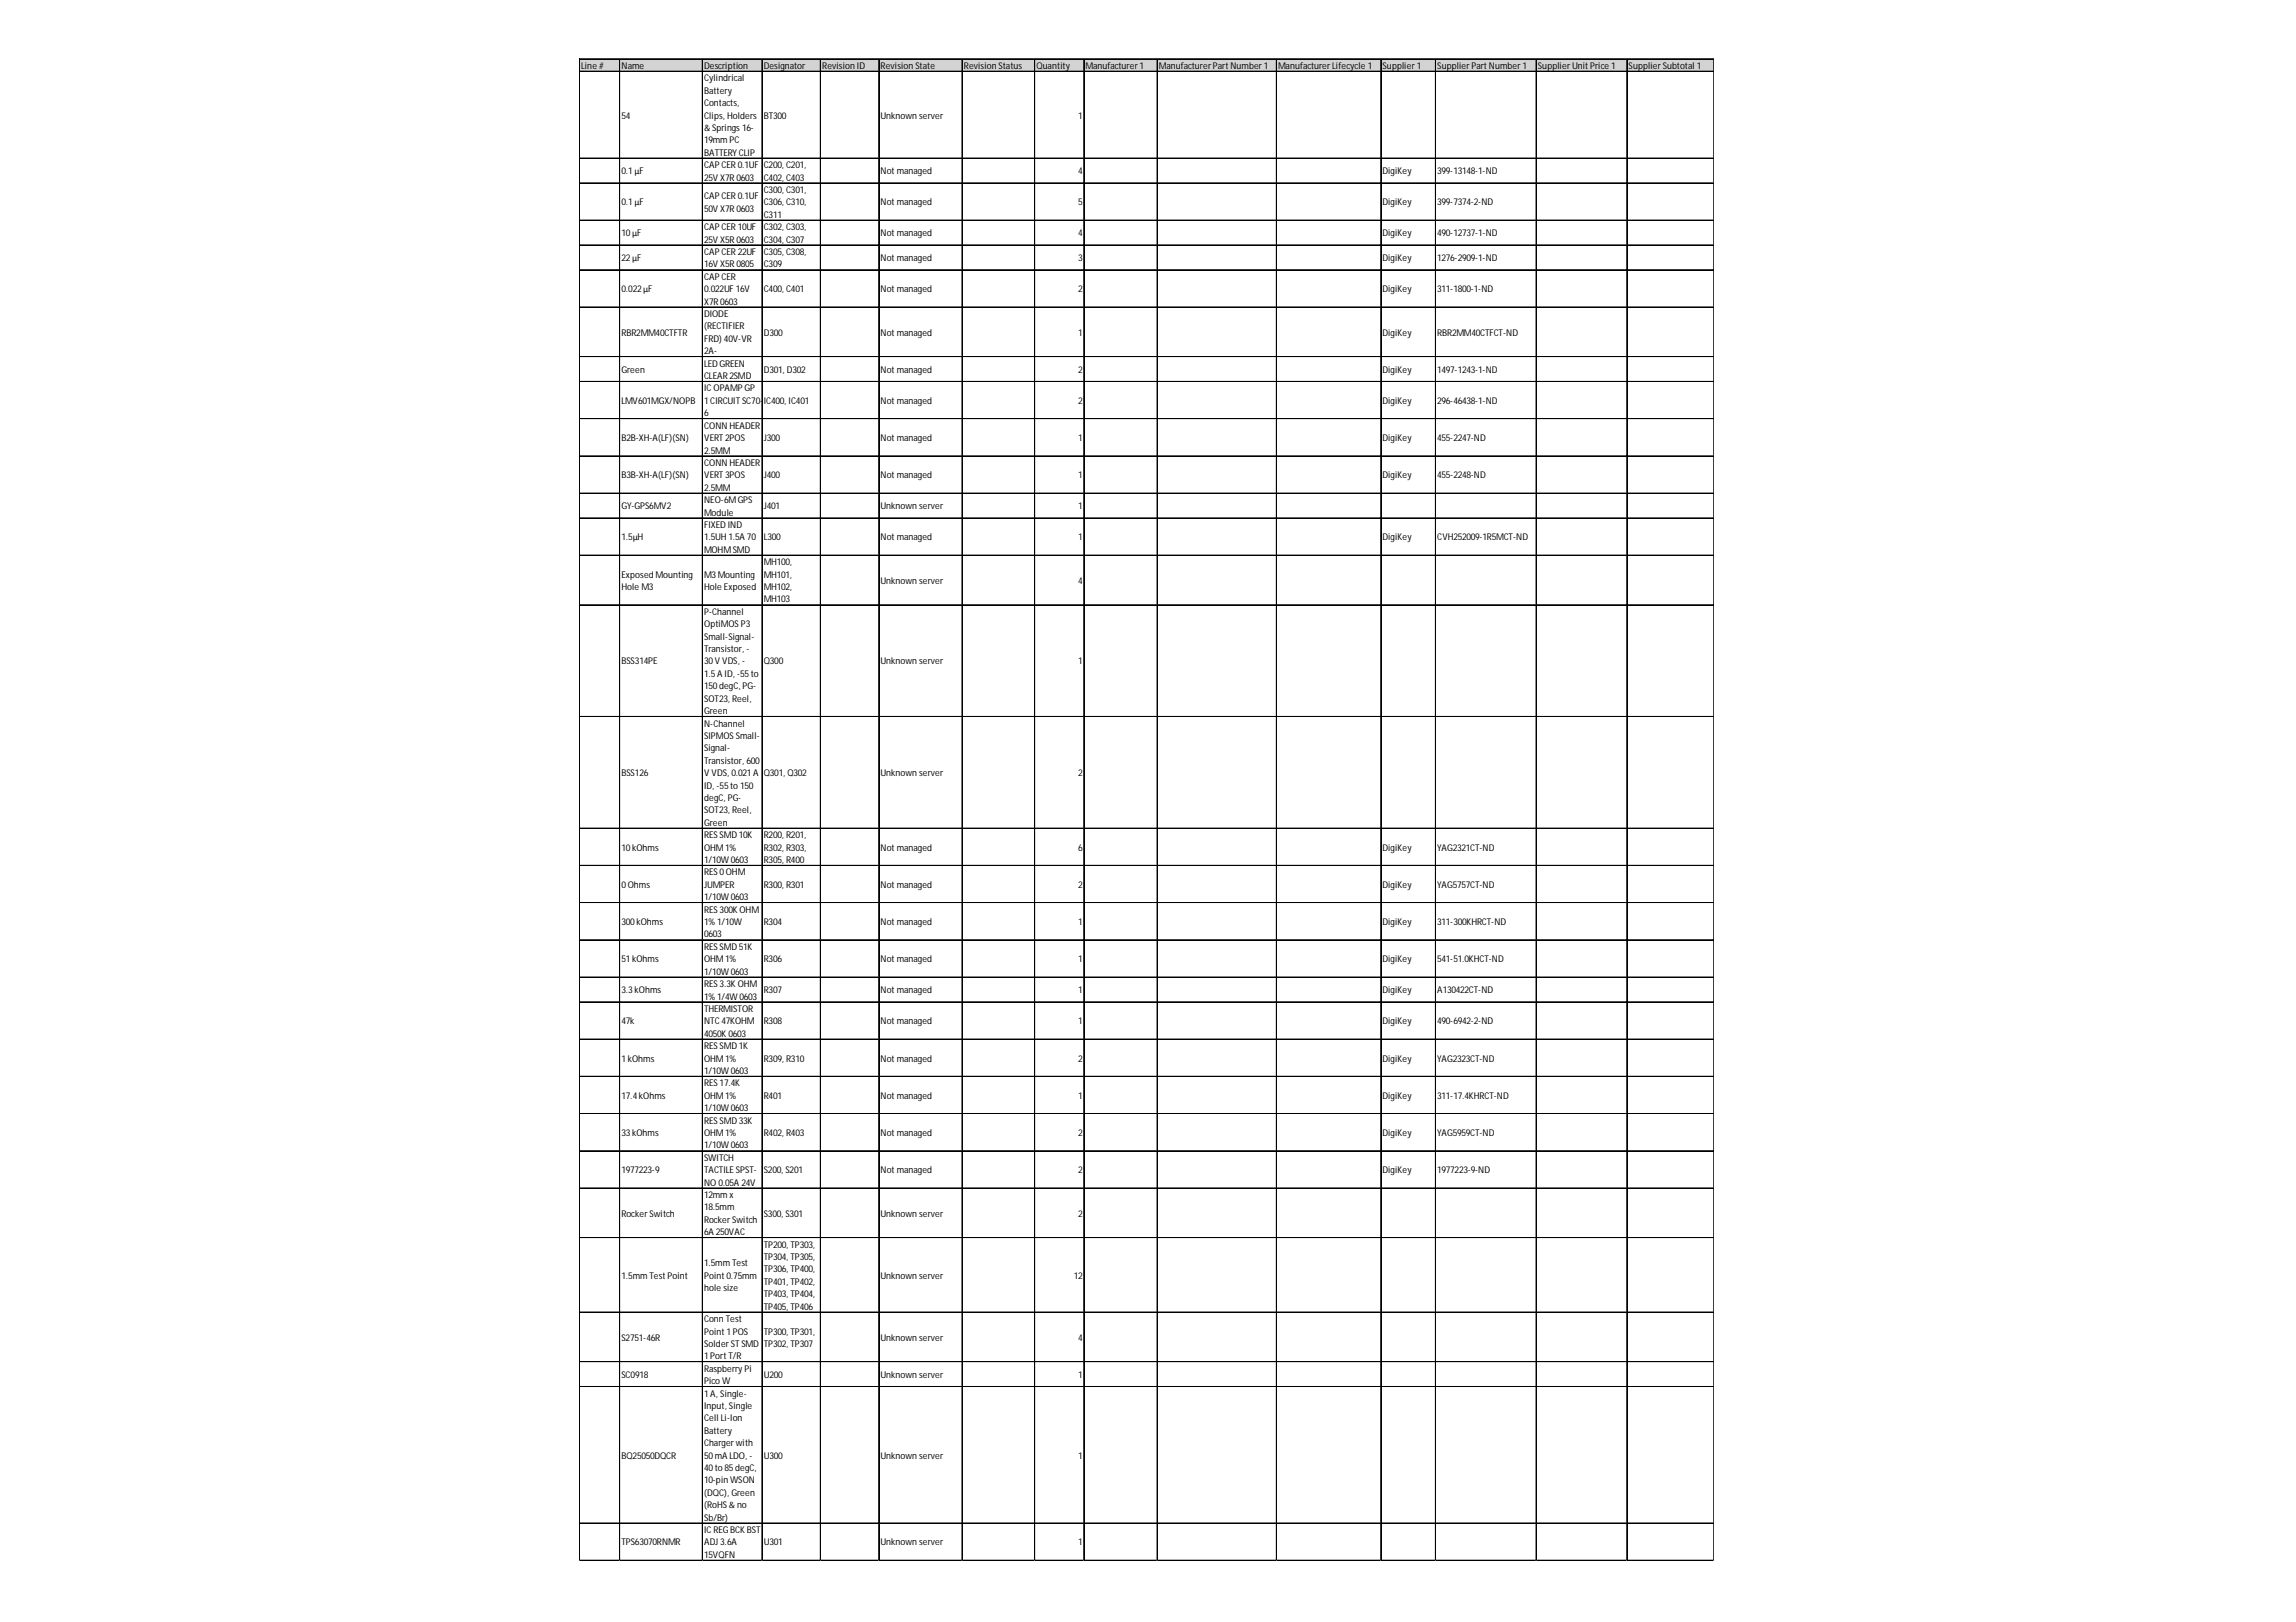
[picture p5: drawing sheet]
<svg xmlns="http://www.w3.org/2000/svg" width="297mm" height="210mm" viewBox="0 0 297 210" stroke-linecap="round" stroke-linejoin="round" font-family="sans-serif">
<defs><g id="words">
<g font-size="1.2">
<text x="75.2" y="8.9">Line #</text>
<text x="80.4" y="8.9">Name</text>
<text x="91.1" y="8.9">Description</text>
<text x="91.1" y="10.5">Cylindrical</text>
<text x="98.8" y="8.9">Designator</text>
<text x="106.4" y="8.9">Revision ID</text>
<text x="113.9" y="8.9">Revision State</text>
<text x="124.7" y="8.9">Revision Status</text>
<text x="134.1" y="8.9">Quantity</text>
<text x="140.4" y="8.9">Manufacturer1</text>
<text x="149.9" y="8.9">ManufacturerPartNumber1</text>
<text x="165.4" y="8.9">ManufacturerLifecycle 1</text>
<text x="178.9" y="8.9">Supplier1</text>
<text x="185.9" y="8.9">SupplierPartNumber1</text>
<text x="199" y="8.9">SupplierUnitPrice 1</text>
<text x="210.7" y="8.9">SupplierSubtotal 1</text>
<text x="80.4" y="15.3">54</text>
<text x="91.1" y="12.1">Battery</text>
<text x="91.1" y="13.7">Contacts,</text>
<text x="91.1" y="15.3">Clips, Holders</text>
<text x="91.1" y="16.9">&amp; Springs16-</text>
<text x="98.8" y="15.3">BT300</text>
<text x="113.9" y="15.3">Unknown server</text>
<text x="139.5" y="15.3">1</text>
<text x="80.4" y="22.6">0.1µF</text>
<text x="91.1" y="18.5">19mm PC</text>
<text x="91.1" y="20.2">BATTERYCLIP</text>
<text x="91.1" y="21.8">CAPCER0.1UF</text>
<text x="91.1" y="23.4">25V X7R0603</text>
<text x="98.8" y="21.8">C200, C201,</text>
<text x="98.8" y="23.4">C402, C403</text>
<text x="113.9" y="22.6">Notmanaged</text>
<text x="139.5" y="22.6">4</text>
<text x="178.9" y="22.6">DigiKey</text>
<text x="185.9" y="22.6">399-13148-1-ND</text>
<text x="80.4" y="26.6">0.1µF</text>
<text x="91.1" y="25.8">CAPCER0.1UF</text>
<text x="91.1" y="27.4">50V X7R0603</text>
<text x="91.1" y="29.8">CAPCER10UF</text>
<text x="98.8" y="25">C300, C301,</text>
<text x="98.8" y="26.6">C306, C310,</text>
<text x="98.8" y="28.2">C311</text>
<text x="98.8" y="29.8">C302, C303,</text>
<text x="113.9" y="26.6">Notmanaged</text>
<text x="139.5" y="26.6">5</text>
<text x="178.9" y="26.6">DigiKey</text>
<text x="185.9" y="26.6">399-7374-2-ND</text>
<text x="80.4" y="30.6">10µF</text>
<text x="80.4" y="33.8">22µF</text>
<text x="91.1" y="31.4">25V X5R0603</text>
<text x="91.1" y="33">CAPCER22UF</text>
<text x="91.1" y="34.6">16V X5R0805</text>
<text x="98.8" y="31.4">C304, C307</text>
<text x="98.8" y="33">C305, C308,</text>
<text x="98.8" y="34.6">C309</text>
<text x="113.9" y="30.6">Notmanaged</text>
<text x="113.9" y="33.8">Notmanaged</text>
<text x="139.5" y="30.6">4</text>
<text x="139.5" y="33.8">3</text>
<text x="178.9" y="30.6">DigiKey</text>
<text x="178.9" y="33.8">DigiKey</text>
<text x="185.9" y="30.6">490-12737-1-ND</text>
<text x="185.9" y="33.8">1276-2909-1-ND</text>
<text x="80.4" y="37.8">0.022µF</text>
<text x="91.1" y="36.2">CAPCER</text>
<text x="91.1" y="37.8">0.022UF 16V</text>
<text x="91.1" y="39.4">X7R0603</text>
<text x="91.1" y="41">DIODE</text>
<text x="98.8" y="37.8">C400, C401</text>
<text x="113.9" y="37.8">Notmanaged</text>
<text x="139.5" y="37.8">2</text>
<text x="178.9" y="37.8">DigiKey</text>
<text x="185.9" y="37.8">311-1800-1-ND</text>
<text x="80.4" y="43.4">RBR2MM40CTFTR</text>
<text x="91.1" y="42.6">(RECTIFIER</text>
<text x="91.1" y="44.2">FRD) 40V-VR</text>
<text x="91.1" y="45.8">2A-</text>
<text x="91.1" y="47.5">LED GREEN</text>
<text x="98.8" y="43.4">D300</text>
<text x="113.9" y="43.4">Notmanaged</text>
<text x="139.5" y="43.4">1</text>
<text x="178.9" y="43.4">DigiKey</text>
<text x="185.9" y="43.4">RBR2MM40CTFCT-ND</text>
<text x="80.4" y="48.3">Green</text>
<text x="80.4" y="52.3">LMV601MGX/NOPB</text>
<text x="91.1" y="49.1">CLEAR2SMD</text>
<text x="91.1" y="50.7">ICOPAMPGP</text>
<text x="91.1" y="52.3">1CIRCUITSC70-</text>
<text x="91.1" y="53.9">6</text>
<text x="98.8" y="48.3">D301, D302</text>
<text x="98.8" y="52.3">IC400, IC401</text>
<text x="113.9" y="48.3">Notmanaged</text>
<text x="113.9" y="52.3">Notmanaged</text>
<text x="139.5" y="48.3">2</text>
<text x="139.5" y="52.3">2</text>
<text x="178.9" y="48.3">DigiKey</text>
<text x="178.9" y="52.3">DigiKey</text>
<text x="185.9" y="48.3">1497-1243-1-ND</text>
<text x="185.9" y="52.3">296-46438-1-ND</text>
<text x="80.4" y="57.1">B2B-XH-A(LF)(SN)</text>
<text x="91.1" y="55.5">CONN HEADER</text>
<text x="91.1" y="57.1">VERT2POS</text>
<text x="91.1" y="58.7">2.5MM</text>
<text x="98.8" y="57.1">J300</text>
<text x="113.9" y="57.1">Notmanaged</text>
<text x="139.5" y="57.1">1</text>
<text x="178.9" y="57.1">DigiKey</text>
<text x="185.9" y="57.1">455-2247-ND</text>
<text x="80.4" y="61.9">B3B-XH-A(LF)(SN)</text>
<text x="80.4" y="65.9">GY-GPS6MV2</text>
<text x="91.1" y="60.3">CONN HEADER</text>
<text x="91.1" y="61.9">VERT3POS</text>
<text x="91.1" y="63.5">2.5MM</text>
<text x="91.1" y="65.1">NEO-6MGPS</text>
<text x="98.8" y="61.9">J400</text>
<text x="98.8" y="65.9">J401</text>
<text x="113.9" y="61.9">Notmanaged</text>
<text x="113.9" y="65.9">Unknown server</text>
<text x="139.5" y="61.9">1</text>
<text x="139.5" y="65.9">1</text>
<text x="178.9" y="61.9">DigiKey</text>
<text x="185.9" y="61.9">455-2248-ND</text>
<text x="80.4" y="69.9">1.5µH</text>
<text x="91.1" y="66.7">Module</text>
<text x="91.1" y="68.3">FIXED IND</text>
<text x="91.1" y="69.9">1.5UH 1.5A 70</text>
<text x="91.1" y="71.5">MOHMSMD</text>
<text x="98.8" y="69.9">L300</text>
<text x="113.9" y="69.9">Notmanaged</text>
<text x="139.5" y="69.9">1</text>
<text x="178.9" y="69.9">DigiKey</text>
<text x="185.9" y="69.9">CVH252009-1R5MCT-ND</text>
<text x="80.4" y="74.8">Exposed Mounting</text>
<text x="80.4" y="76.4">Hole M3</text>
<text x="91.1" y="74.8">M3Mounting</text>
<text x="91.1" y="76.4">Hole Exposed</text>
<text x="98.8" y="73.1">MH100,</text>
<text x="98.8" y="74.8">MH101,</text>
<text x="98.8" y="76.4">MH102,</text>
<text x="98.8" y="78">MH103</text>
<text x="113.9" y="75.6">Unknown server</text>
<text x="139.5" y="75.6">4</text>
<text x="91.1" y="79.6">P-Channel</text>
<text x="91.1" y="81.2">OptiMOSP3</text>
<text x="91.1" y="82.8">Small-Signal-</text>
<text x="80.4" y="86">BSS314PE</text>
<text x="91.1" y="84.4">Transistor, -</text>
<text x="91.1" y="86">30V VDS, -</text>
<text x="91.1" y="87.6">1.5A ID, -55to</text>
<text x="91.1" y="89.2">150degC, PG-</text>
<text x="98.8" y="86">Q300</text>
<text x="113.9" y="86">Unknown server</text>
<text x="139.5" y="86">1</text>
<text x="91.1" y="90.8">SOT23, Reel,</text>
<text x="91.1" y="92.4">Green</text>
<text x="91.1" y="94">N-Channel</text>
<text x="91.1" y="95.6">SIPMOSSmall-</text>
<text x="80.4" y="100.4">BSS126</text>
<text x="91.1" y="97.2">Signal-</text>
<text x="91.1" y="98.8">Transistor, 600</text>
<text x="91.1" y="100.4">V VDS, 0.021A</text>
<text x="98.8" y="100.4">Q301, Q302</text>
<text x="113.9" y="100.4">Unknown server</text>
<text x="139.5" y="100.4">2</text>
<text x="91.1" y="102">ID, -55to 150</text>
<text x="91.1" y="103.7">degC, PG-</text>
<text x="91.1" y="105.3">SOT23, Reel,</text>
<text x="91.1" y="106.9">Green</text>
<text x="80.4" y="110.1">10kOhms</text>
<text x="91.1" y="108.5">RESSMD 10K</text>
<text x="91.1" y="110.1">OHM1%</text>
<text x="91.1" y="111.7">1/10W0603</text>
<text x="91.1" y="113.3">RES0OHM</text>
<text x="98.8" y="108.5">R200, R201,</text>
<text x="98.8" y="110.1">R302, R303,</text>
<text x="98.8" y="111.7">R305, R400</text>
<text x="113.9" y="110.1">Notmanaged</text>
<text x="139.5" y="110.1">6</text>
<text x="178.9" y="110.1">DigiKey</text>
<text x="185.9" y="110.1">YAG2321CT-ND</text>
<text x="80.4" y="114.9">0Ohms</text>
<text x="80.4" y="119.7">300kOhms</text>
<text x="91.1" y="114.9">JUMPER</text>
<text x="91.1" y="116.5">1/10W0603</text>
<text x="91.1" y="118.1">RES300KOHM</text>
<text x="91.1" y="119.7">1%1/10W</text>
<text x="98.8" y="114.9">R300, R301</text>
<text x="98.8" y="119.7">R304</text>
<text x="113.9" y="114.9">Notmanaged</text>
<text x="113.9" y="119.7">Notmanaged</text>
<text x="139.5" y="114.9">2</text>
<text x="139.5" y="119.7">1</text>
<text x="178.9" y="114.9">DigiKey</text>
<text x="178.9" y="119.7">DigiKey</text>
<text x="185.9" y="114.9">YAG5757CT-ND</text>
<text x="185.9" y="119.7">311-300KHRCT-ND</text>
<text x="80.4" y="124.5">51kOhms</text>
<text x="91.1" y="121.3">0603</text>
<text x="91.1" y="122.9">RESSMD 51K</text>
<text x="91.1" y="124.5">OHM1%</text>
<text x="98.8" y="124.5">R306</text>
<text x="113.9" y="124.5">Notmanaged</text>
<text x="139.5" y="124.5">1</text>
<text x="178.9" y="124.5">DigiKey</text>
<text x="185.9" y="124.5">541-51.0KHCT-ND</text>
<text x="80.4" y="128.5">3.3kOhms</text>
<text x="91.1" y="126.1">1/10W0603</text>
<text x="91.1" y="127.7">RES3.3KOHM</text>
<text x="91.1" y="129.3">1%1/4W0603</text>
<text x="91.1" y="131">THERMISTOR</text>
<text x="98.8" y="128.5">R307</text>
<text x="113.9" y="128.5">Notmanaged</text>
<text x="139.5" y="128.5">1</text>
<text x="178.9" y="128.5">DigiKey</text>
<text x="185.9" y="128.5">A130422CT-ND</text>
<text x="80.4" y="132.6">47k</text>
<text x="80.4" y="137.4">1kOhms</text>
<text x="91.1" y="132.6">NTC47KOHM</text>
<text x="91.1" y="134.2">4050K0603</text>
<text x="91.1" y="135.8">RESSMD 1K</text>
<text x="91.1" y="137.4">OHM1%</text>
<text x="98.8" y="132.6">R308</text>
<text x="98.8" y="137.4">R309, R310</text>
<text x="113.9" y="132.6">Notmanaged</text>
<text x="113.9" y="137.4">Notmanaged</text>
<text x="139.5" y="132.6">1</text>
<text x="139.5" y="137.4">2</text>
<text x="178.9" y="132.6">DigiKey</text>
<text x="178.9" y="137.4">DigiKey</text>
<text x="185.9" y="132.6">490-6942-2-ND</text>
<text x="185.9" y="137.4">YAG2323CT-ND</text>
<text x="80.4" y="142.2">17.4kOhms</text>
<text x="91.1" y="139">1/10W0603</text>
<text x="91.1" y="140.6">RES17.4K</text>
<text x="91.1" y="142.2">OHM1%</text>
<text x="91.1" y="143.8">1/10W0603</text>
<text x="98.8" y="142.2">R401</text>
<text x="113.9" y="142.2">Notmanaged</text>
<text x="139.5" y="142.2">1</text>
<text x="178.9" y="142.2">DigiKey</text>
<text x="185.9" y="142.2">311-17.4KHRCT-ND</text>
<text x="80.4" y="147">33kOhms</text>
<text x="91.1" y="145.4">RESSMD 33K</text>
<text x="91.1" y="147">OHM1%</text>
<text x="91.1" y="148.6">1/10W0603</text>
<text x="98.8" y="147">R402, R403</text>
<text x="113.9" y="147">Notmanaged</text>
<text x="139.5" y="147">2</text>
<text x="178.9" y="147">DigiKey</text>
<text x="185.9" y="147">YAG5959CT-ND</text>
<text x="80.4" y="151.8">1977223-9</text>
<text x="91.1" y="150.2">SWITCH</text>
<text x="91.1" y="151.8">TACTILESPST-</text>
<text x="91.1" y="153.4">NO 0.05A 24V</text>
<text x="91.1" y="155">12mm x</text>
<text x="98.8" y="151.8">S200, S201</text>
<text x="113.9" y="151.8">Notmanaged</text>
<text x="139.5" y="151.8">2</text>
<text x="178.9" y="151.8">DigiKey</text>
<text x="185.9" y="151.8">1977223-9-ND</text>
<text x="80.4" y="157.4">RockerSwitch</text>
<text x="91.1" y="156.6">18.5mm</text>
<text x="91.1" y="158.3">RockerSwitch</text>
<text x="91.1" y="159.9">6A 250VAC</text>
<text x="98.8" y="157.4">S300, S301</text>
<text x="98.8" y="161.5">TP200, TP303,</text>
<text x="113.9" y="157.4">Unknown server</text>
<text x="139.5" y="157.4">2</text>
<text x="80.4" y="165.5">1.5mm TestPoint</text>
<text x="91.1" y="163.9">1.5mm Test</text>
<text x="91.1" y="165.5">Point0.75mm</text>
<text x="91.1" y="167.1">hole size</text>
<text x="98.8" y="163.1">TP304, TP305,</text>
<text x="98.8" y="164.7">TP306, TP400,</text>
<text x="98.8" y="166.3">TP401, TP402,</text>
<text x="98.8" y="167.9">TP403, TP404,</text>
<text x="113.9" y="165.5">Unknown server</text>
<text x="138.9" y="165.5">12</text>
<text x="80.4" y="173.5">S2751-46R</text>
<text x="91.1" y="171.1">Conn Test</text>
<text x="91.1" y="172.7">Point1POS</text>
<text x="98.8" y="169.5">TP405, TP406</text>
<text x="98.8" y="172.7">TP300, TP301,</text>
<text x="113.9" y="173.5">Unknown server</text>
<text x="139.5" y="173.5">4</text>
<text x="80.4" y="178.3">SC0918</text>
<text x="91.1" y="174.3">SolderSTSMD</text>
<text x="91.1" y="175.9">1PortT/R</text>
<text x="91.1" y="177.5">RaspberryPi</text>
<text x="91.1" y="179.1">Pico W</text>
<text x="98.8" y="174.3">TP302, TP307</text>
<text x="98.8" y="178.3">U200</text>
<text x="113.9" y="178.3">Unknown server</text>
<text x="139.5" y="178.3">1</text>
<text x="91.1" y="180.7">1A, Single-</text>
<text x="91.1" y="182.3">Input, Single</text>
<text x="91.1" y="183.9">Cell Li-Ion</text>
<text x="91.1" y="185.5">Battery</text>
<text x="80.4" y="188.8">BQ25050DQCR</text>
<text x="91.1" y="187.2">Chargerwith</text>
<text x="91.1" y="188.8">50mA LDO, -</text>
<text x="91.1" y="190.4">40to 85degC,</text>
<text x="91.1" y="192">10-pin WSON</text>
<text x="98.8" y="188.8">U300</text>
<text x="113.9" y="188.8">Unknown server</text>
<text x="139.5" y="188.8">1</text>
<text x="91.1" y="193.6">(DQC), Green</text>
<text x="91.1" y="195.2">(RoHS&amp; no</text>
<text x="91.1" y="196.8">Sb/Br)</text>
<text x="80.4" y="200">TPS63070RNMR</text>
<text x="91.1" y="198.4">ICREGBCKBST</text>
<text x="91.1" y="200">ADJ3.6A</text>
<text x="91.1" y="201.6">15VQFN</text>
<text x="98.8" y="200">U301</text>
<text x="113.9" y="200">Unknown server</text>
<text x="139.5" y="200">1</text>
</g>
</g></defs>
<path d="M75 7.6h146.7v1.7h-146.7z" fill="#d3d3d3"/>
<g fill="none" stroke="#000" stroke-width=".13">
<path d="M74.9 7.6v194.4M75 7.6v194.4M75 7.6h146.7M75 9.2h146.7M75 9.3h146.7M80.2 7.7v194.3M90.9 7.7v194.3M98.6 7.7v194.3M106.1 7.7v194.3M106.2 7.7v194.3M113.7 7.7v194.3M124.5 7.7v194.3"/>
<path d="M133.9 7.7v194.3M140.2 7.7v194.3M149.7 7.7v194.3M165.1 7.7v194.3M165.2 7.7v194.3M178.6 7.7v194.3M178.7 7.7v194.3M185.7 7.7v194.3M198.7 7.7v194.3M198.8 7.7v194.3M210.5 7.7v194.3M221.7 7.7v194.3"/>
<path d="M75 20.5h146.7M75 23.7h146.7M75 28.5h146.7M75 31.7h146.7M75 34.9h146.7M75 39.7h146.7M75 39.8h146.7M75 46.1h146.7M75 46.2h146.7M75 49.4h146.7M75 54.2h146.7M75 59h146.7"/>
<path d="M75 63.8h146.7M75 67h146.7M75 67.1h146.7M75 71.8h146.7M75 71.9h146.7M75 78.3h146.7M75 92.7h146.7M75 92.8h146.7M75 107.2h146.7M75 112h146.7M75 116.8h146.7M75 121.6h146.7"/>
<path d="M75 121.7h146.7M75 126.4h146.7M75 126.5h146.7M75 129.6h146.7M75 129.7h146.7M75 134.5h146.7M75 139.3h146.7M75 144.1h146.7M75 148.9h146.7M75 149h146.7M75 153.7h146.7M75 153.8h146.7"/>
<path d="M75 160.2h146.7M75 169.8h146.7M75 176.2h146.7M75 176.3h146.7M75 179.4h146.7M75 179.5h146.7M75 197.1h146.7M75 201.9h146.7"/>
</g>
<path d="M74.9 202h.1" fill="none" stroke="#e0e0e0" stroke-width=".13"/>
<path d="M74.9 202h.1z" fill="#e0e0e0"/>
<path d="M80.2 202h.1" fill="none" stroke="#e0e0e0" stroke-width=".13"/>
<path d="M90.9 202h.1" fill="none" stroke="#e0e0e0" stroke-width=".13"/>
<path d="M98.6 202h.1" fill="none" stroke="#e0e0e0" stroke-width=".13"/>
<path d="M106.1 202h.1" fill="none" stroke="#e0e0e0" stroke-width=".13"/>
<path d="M106.1 202h.1z" fill="#e0e0e0"/>
<path d="M113.7 202h.1" fill="none" stroke="#e0e0e0" stroke-width=".13"/>
<path d="M113.7 202h.1z" fill="#e0e0e0"/>
<path d="M124.5 202h.1" fill="none" stroke="#e0e0e0" stroke-width=".13"/>
<path d="M133.9 202h.1" fill="none" stroke="#e0e0e0" stroke-width=".13"/>
<path d="M140.2 202h.1" fill="none" stroke="#e0e0e0" stroke-width=".13"/>
<path d="M140.2 202h.1z" fill="#e0e0e0"/>
<path d="M149.7 202h.1" fill="none" stroke="#e0e0e0" stroke-width=".13"/>
<path d="M149.7 202h.1z" fill="#e0e0e0"/>
<path d="M165.1 202h.1" fill="none" stroke="#e0e0e0" stroke-width=".13"/>
<path d="M165.1 202h.1z" fill="#e0e0e0"/>
<path d="M178.6 202h.1" fill="none" stroke="#e0e0e0" stroke-width=".13"/>
<path d="M178.6 202h.1z" fill="#e0e0e0"/>
<path d="M185.7 202h.1" fill="none" stroke="#e0e0e0" stroke-width=".13"/>
<path d="M185.7 202h.1z" fill="#e0e0e0"/>
<path d="M198.7 202h.1" fill="none" stroke="#e0e0e0" stroke-width=".13"/>
<path d="M198.7 202h.1z" fill="#e0e0e0"/>
<path d="M210.5 202h.1" fill="none" stroke="#e0e0e0" stroke-width=".13"/>
<path d="M221.7 202h.1" fill="none" stroke="#e0e0e0" stroke-width=".13"/>
<use href="#words"/>
</svg>
